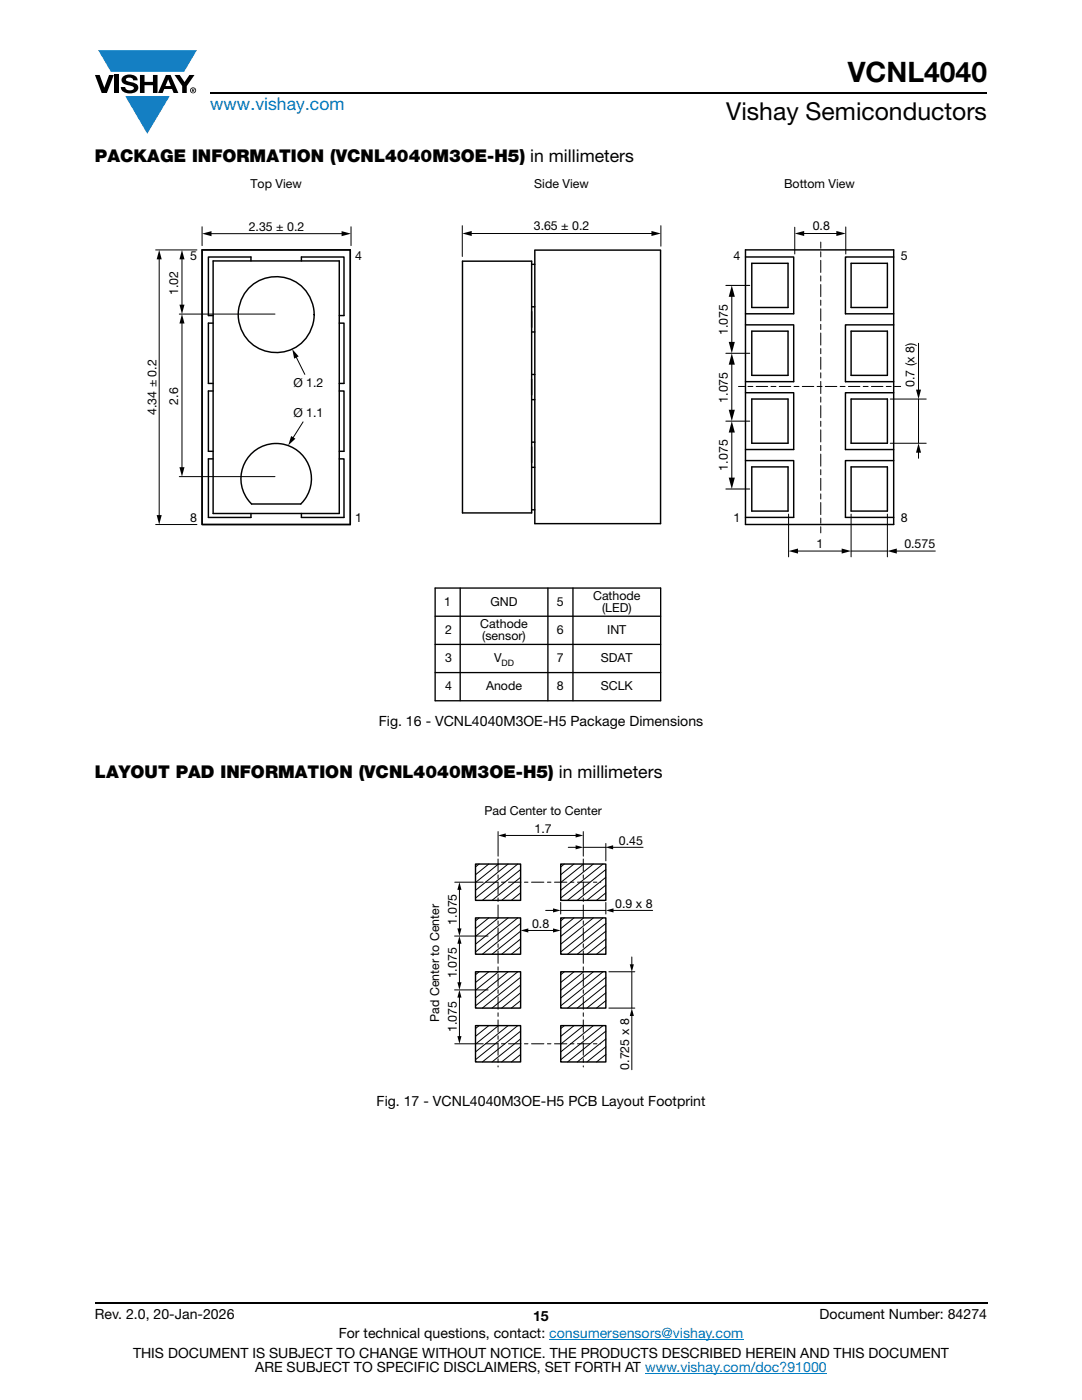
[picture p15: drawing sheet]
<svg xmlns="http://www.w3.org/2000/svg" width="216mm" height="279mm" viewBox="0 0 216 279" stroke-linecap="round" stroke-linejoin="round" font-family="sans-serif">
<defs><g id="words">
<text font-size="5.6" x="169.1" y="16.4">VCNL4040</text>
<text font-size="4.9" x="144.9" y="24">Vishay Semiconductors</text>
<text font-size="3.5" fill="#007ec4" x="42" y="21.9">www.vishay.com</text>
<g font-size="3.5">
<text x="18.9" y="32.3">PACKAGE INFORMATION (VCNL4040M3OE-H5) in millimeters</text>
<text x="18.9" y="155.2">LAYOUT PAD INFORMATION (VCNL4040M3OE-H5) in millimeters</text>
</g>
<g font-size="2.8">
<text x="75.6" y="144.9">Fig. 16 - VCNL4040M3OE-H5 Package Dimensions</text>
<text x="75.1" y="220.7">Fig. 17 - VCNL4040M3OE-H5 PCB Layout Footprint</text>
<text x="18.9" y="263.3">Rev. 2.0, 20-Jan-2026</text>
<text x="106.4" y="263.6">15</text>
<text x="163.6" y="263.3">Document Number: 84274</text>
<text x="67.6" y="267.1">For technical questions, contact: consumersensors@vishay.com</text>
<text x="26.5" y="271">THIS DOCUMENT IS SUBJECT TO CHANGE WITHOUT NOTICE. THE PRODUCTS DESCRIBED HEREIN AND THIS DOCUMENT</text>
<text x="50.9" y="273.8">ARE SUBJECT TO SPECIFIC DISCLAIMERS, SET FORTH AT www.vishay.com/doc?91000</text>
</g>
<g font-size="2.5">
<text x="50" y="37.5">Top View</text>
<text x="106.6" y="37.5">Side View</text>
<text x="156.5" y="37.5">Bottom View</text>
<text x="49.6" y="46.1">2.35 ± 0.2</text>
<text x="106.5" y="45.9">3.65 ± 0.2</text>
<text x="162.2" y="45.8">0.8</text>
<text x="37.9" y="51.9">5</text>
<text x="70.9" y="51.9">4</text>
<text x="146.4" y="51.9">4</text>
<text x="179.7" y="51.9">5</text>
<text x="35.5" y="58.9" transform="rotate(-90 35.5 58.9)">1.02</text>
<text x="145.2" y="66.8" transform="rotate(-90 145.2 66.8)">1.075</text>
<text x="58.5" y="77.2">Ø 1.2</text>
<text x="182.5" y="77.2" transform="rotate(-90 182.5 77.2)">0.7 (x 8)</text>
<text x="31.2" y="82.8" transform="rotate(-90 31.2 82.8)">4.34 ± 0.2</text>
<text x="35.5" y="80.7" transform="rotate(-90 35.5 80.7)">2.6</text>
<text x="58.5" y="83.2">Ø 1.1</text>
<text x="145.2" y="80.4" transform="rotate(-90 145.2 80.4)">1.075</text>
<text x="145.2" y="93.9" transform="rotate(-90 145.2 93.9)">1.075</text>
<text x="37.9" y="104.1">8</text>
<text x="70.9" y="104.1">1</text>
<text x="146.4" y="104.1">1</text>
<text x="179.7" y="104.1">8</text>
<text x="162.9" y="109.4">1</text>
<text x="180.4" y="109.4">0.575</text>
<text x="118.3" y="119.7">Cathode</text>
<text x="88.6" y="120.9">1</text>
<text x="95.8" y="125.3">Cathode</text>
<text x="97.9" y="120.9">GND</text>
<text x="111.1" y="120.9">5</text>
<text x="120.1" y="122.2">(LED)</text>
<text x="88.8" y="126.6">2</text>
<text x="96.2" y="127.8">(sensor)</text>
<text x="111.1" y="126.6">6</text>
<text x="121.2" y="126.6">INT</text>
<text x="88.8" y="132.2">3</text>
<text x="88.8" y="137.8">4</text>
<text x="97" y="137.8">Anode</text>
<text x="98.6" y="132.2">V</text>
<text x="111.1" y="132.2">7</text>
<text x="111.1" y="137.8">8</text>
<text x="119.9" y="137.8">SCLK</text>
<text x="119.9" y="132.2">SDAT</text>
<text x="96.7" y="162.7">Pad Center to Center</text>
<text x="106.7" y="166.2">1.7</text>
<text x="123.5" y="168.6">0.45</text>
<text x="91.1" y="184.5" transform="rotate(-90 91.1 184.5)">1.075</text>
<text x="106.2" y="185.2">0.8</text>
<text x="122.8" y="181.2">0.9 x 8</text>
<text x="91.1" y="195.3" transform="rotate(-90 91.1 195.3)">1.075</text>
<text x="87.7" y="203.9" transform="rotate(-90 87.7 203.9)">Pad Center to Center</text>
<text x="91.1" y="206" transform="rotate(-90 91.1 206)">1.075</text>
<text x="125.5" y="213.5" transform="rotate(-90 125.5 213.5)">0.725 x 8</text>
</g>
<text font-size="1.8" x="100.1" y="132.9">DD</text>
</g></defs>
<g fill="#147fc3">
<path d="M19.6 10h19.7l-2.6 4.3h-1.1h-13.5z"/>
<path d="M25 19.2h8.9l-4.5 7.5z"/>
</g>
<g fill="#000">
<path d="M18.9 15h1l.9 2.5 1-2.5h.9l-1.4 3.6h-1zM22.9 15h.9v3.6h-.9zM24.6 15.3a2.1 2.1 0 0 1 2.8 .3l.1 .4h-.9a.79 .79 0 0 0-.7-.5 .79 .79 0 0 0-.8 .4l.3 .3 1 .2a1.08 1.08 0 0 1 1.2 1 1.08 1.08 0 0 1-1.1 1.2 1.73 1.73 0 0 1-2.4-1.2h.9a.96 .96 0 0 0 .8 .6 .96 .96 0 0 0 .9-.4 1.31 1.31 0 0 0-1.2-.6 1.03 1.03 0 0 1-1.1-.6 1.03 1.03 0 0 1 .2-1.1zM27.9 15h.9v1.3h1.7v-1.3h.9v3.6h-.9v-1.6h-1.7v1.6h-.9zM34.8 15h1.1l.9 1.4 1-1.4h1l-1.5 2.2v1.4h-.9v-1.4zM31.8 49.9l.5 1.9h-1zM36.3 49.9l.5 1.9h-1zM40.3 46.6l1.9-.5v1zM68.2 46.1l1.8 .5-1.8 .5zM92.2 46.6l1.9-.5v1zM130 46.1l1.9 .5-1.9 .5zM146 57l.6 2.2h-1.2z"/>
<path d="M158.6 46.6l1.9-.5v1zM166.9 46.1l1.9 .5-1.9 .5zM35.8 60.8h1l-.5 1.9zM36.3 62.7l.5 1.9h-1zM58.3 69.7l1.3 1.4-.9 .5zM145.4 68.2h1.2l-.6 2.3zM146 70.5l.6 2.3h-1.2zM182.8 77.8h1l-.5 1.8zM35.8 93.2h1l-.5 1.9zM58.1 87l.8 .6-1.4 1.3zM145.4 81.8h1.2l-.6 2.2zM146 84l.6 2.3h-1.2z"/>
<path d="M145.4 95.3h1.2l-.6 2.3zM183.3 88.5l.5 1.8h-1zM31.3 102.8h1l-.5 1.9zM157.4 110l1.8-.5v1zM167.9 109.5l1.9 .5-1.9 .5zM177.1 110l1.8-.5v1zM91.7 176.1l.4 1.5h-.8zM99.4 166.7l1.5-.4v.8zM114.9 166.3l1.5 .4-1.5 .4zM114.9 168.7l1.5 .4-1.5 .4zM120.8 169.1l1.5-.4v.8zM91.3 185.3h.8l-.4 1.5z"/>
<path d="M91.7 186.8l.4 1.5h-.8zM91.3 196h.8l-.4 1.6zM91.7 197.6l.4 1.5h-.8zM103.9 185.7l1.5-.4v.8zM110.3 185.3l1.6 .4-1.6 .4zM110.4 181.3l1.5 .4-1.5 .4zM120.9 181.7l1.5-.4v.8zM125.7 192.5h.8l-.4 1.5zM91.3 206.8h.8l-.4 1.5zM126.1 201.2l.4 1.6h-.8z"/>
<path d="M33.6 15.9l.5 1.3h-1.1zM33.1 15l-1.6 3.6h1l.3-.8h1.5l.3 .8h1l-1.6-3.6z"/>
<path d="M38.4 17.8h.2v.2h-.2zM38.3 17.7v.7h.1v-.3l.4 .3-.2-.3 .2-.2-.1-.2z"/>
<path d="M38.1 18a.46 .46 0 0 1 .9 0 .46 .46 0 0 1-.9 0zM37.9 18a.6 .6 0 0 0 1.2 0 .6 .6 0 0 0-1.2 0z"/>
</g>
<path d="M42 18.6h155M18.9 260h178.1" fill="none" stroke="#000" stroke-width=".36"/>
<path d="M109.6 267.3h38.7M128.7 274h36.3" fill="none" stroke="#007ec4" stroke-width=".2"/>
<g fill="none" stroke="#000" stroke-width=".29">
<path d="M40.3 49.9h29.6v54.8h-29.6zM42.5 52.1h25.2v50.4h-25.2zM50.1 52.1v-.8h-8.5v11.7h.9M60.1 52.1v-.8h8.5v11.7h-.9M92.3 52.1h13.8v50.3h-13.8zM106.1 52.8h.6M106.7 49.9h25.1M131.8 50v54.5h-25.1v-54.5M148.8 49.9h29.5v54.8h-29.5zM148.8 51.3h9.6v11.3h-9.6M150 52.5h7.2v8.9h-7.2zM169.8 52.5h7.3v8.9h-7.3z"/>
<path d="M178.3 51.3h-9.6v11.3h9.6M42.5 78h-.9v12.1h.9M42.5 64.5h-.9v12h.9M67.7 78h.9v12.1h-.9M67.7 64.5h.9v12h-.9M106.1 79.8h.6M106.1 74.7h.6M106.1 66.3h.6M106.1 61.2h.6M148.8 64.8h9.6v11.4h-9.6M148.8 78.4h9.6v11.3h-9.6M150 66.1h7.2v8.8h-7.2z"/>
<path d="M150 79.6h7.2v8.9h-7.2zM169.8 66.1h7.3v8.8h-7.3zM169.8 79.6h7.3v8.9h-7.3zM178.3 64.8h-9.6v11.4h9.6M178.3 78.4h-9.6v11.3h9.6M42.5 91.6h-.9v11.7h8.5v-.8M50.5 90.2a7 7 0 0 1 9.8 .6 7 7 0 0 1-.3 9.8h-9.8a7 7 0 0 1 .3-10.4zM67.7 91.6h.9v11.7h-8.5v-.8M106.1 93.3h.6M106.1 88.2h.6M148.8 91.9h9.6v11.4h-9.6M150 93.2h7.2v8.8h-7.2z"/>
<path d="M169.8 93.2h7.3v8.8h-7.3zM178.3 91.9h-9.6v11.4h9.6M106.1 101.7h.6"/>
<circle cx="55.1" cy="62.8" r="7.6"/>
</g>
<g fill="none" stroke="#000" stroke-width=".2">
<path d="M31.1 49.9h8.2M31.8 51.4v51.7M36.3 51.4v9.7M40.3 45.3v3.7M41.9 46.6h26.6M70 45.3v3.7M92.2 45v6.2M93.8 46.6h36.5M131.9 45v4.1M158.6 45.3v5.4M160.1 46.6h7.1M163.8 48.3v1.2"/>
<path d="M168.8 45.3v5.4M35.8 62.7h19.1M36.3 64.2v29.4M59 71l1.8 3.7M147.4 77.1h1.2M177.6 79.6h7.2M178.5 77.1h1.2M183.3 68.5v9.6M183.3 79.6v8.8M35.8 95.1h19.1M60.5 84.2l-2.2 3.4M177.6 88.5h7.2"/>
<path d="M183.3 90v1.5M31.1 104.7h8.2M157.4 102.6v8.5M158.9 110h9.4M163.8 105.1v1.3M169.8 102.6v8.5M169.8 110h7.3M177.1 102.6v8.5M178.6 110h8M90.7 176.1h5.7M91.7 177.3v8.3M95.6 172.4l-.7 .6"/>
<path d="M97.5 172.4l-2.6 2.2M99.4 166v4.9M99.5 172.4l-4.6 3.7M100.6 166.7h14.5M101.4 172.4l-6.5 5.3M103.3 172.4l-8.4 6.8M103.9 175.1l-5.7 4.6M103.9 176.6l-3.8 3.1M103.9 178.2l-1.9 1.5M103.9 173.5l-7.7 6.2M112.6 172.4l-.7 .6M113.4 169.1h1.7"/>
<path d="M114.5 172.4l-2.6 2.2M116.4 166v4.9M116.4 169.1h4.5M116.5 172.4l-4.6 3.7M118.4 172.4l-6.5 5.3M120.3 172.4l-8.4 6.8M120.9 173.5l-7.7 6.2M120.9 175.1l-5.7 4.6M120.9 176.6l-3.8 3.1M120.9 178.2l-1.9 1.5M120.9 168.3v3.5M122.1 169.1h6.2"/>
<path d="M90.7 186.8h6.7M90.7 197.6h6.7M91.7 188.1v8.2M91.7 198.8v8.3M95.6 183.2l-.7 .6M95.6 193.9l-.7 .6M97.5 183.2l-2.6 2.1M97.5 193.9l-2.6 2.2M99.5 183.2l-4.6 3.7M99.5 193.9l-4.6 3.7M101.4 183.2l-6.5 5.2M101.4 193.9l-6.5 5.3"/>
<path d="M103.3 183.2l-8.4 6.8M103.3 193.9l-8.4 6.8M103.9 185.8l-5.7 4.6M103.9 196.6l-5.7 4.6M103.9 187.4l-3.8 3M103.9 198.1l-3.8 3.1M103.9 188.9l-1.9 1.5M103.9 199.7l-1.9 1.5M103.9 184.3l-7.7 6.1M103.9 195l-7.7 6.2M105.1 185.7h5.5M108.9 181.7h1.7"/>
<path d="M111.9 181.7h9M111.9 180.1v2.3M112.6 183.2l-.7 .6M112.6 193.9l-.7 .6M114.5 183.2l-2.6 2.1M114.5 193.9l-2.6 2.2M116.5 183.2l-4.6 3.7M116.5 193.9l-4.6 3.7M118.4 183.2l-6.5 5.2M118.4 193.9l-6.5 5.3M120.3 183.2l-8.4 6.8M120.3 193.9l-8.4 6.8"/>
<path d="M120.9 180.1v2.3M120.9 184.3l-7.6 6.1M120.9 195l-7.6 6.2M120.9 185.8l-5.7 4.6M120.9 196.6l-5.7 4.6M120.9 187.4l-3.8 3M120.9 198.1l-3.8 3.1M120.9 188.9l-1.9 1.5M120.9 199.7l-1.9 1.5M121.5 193.9h5.2M122.1 181.7h8.1M126.1 191v1.7"/>
<path d="M126.1 194v7.2M90.7 208.3h5.7M95.6 204.7l-.7 .6M97.5 204.7l-2.6 2.1M99.5 204.7l-4.6 3.7M101.4 204.7l-6.5 5.2M103.3 204.7l-8.4 6.8M103.9 207.3l-5.7 4.6M103.9 208.9l-3.8 3M103.9 210.4l-1.9 1.5M103.9 205.8l-7.7 6.1M112.6 204.7l-.7 .6"/>
<path d="M114.5 204.7l-2.6 2.1M116.5 204.7l-4.6 3.7M118.4 204.7l-6.5 5.2M120.3 204.7l-8.4 6.8M120.9 205.8l-7.6 6.1M120.9 207.3l-5.7 4.6M120.9 208.9l-3.8 3M120.9 210.4l-1.9 1.5M121.5 201.2h5.2M126.1 202.5v11"/>
</g>
<path d="M163.8 50.2v1.4M149.2 77.1h1.4" fill="none" stroke="#000" stroke-width=".2" stroke-dasharray="1 .7"/>
<path d="M150.9 77.1h27.3" fill="none" stroke="#000" stroke-width=".2" stroke-dasharray="2.3 .7 1 .7"/>
<path d="M163.8 52v52.8" fill="none" stroke="#000" stroke-width=".2" stroke-dasharray="2.4 .7 1 .7"/>
<path d="M86.8 117.4h45v22.5h-45zM91.8 117.4v22.5M109.3 117.4v22.5M114.3 117.4v22.5M86.8 123h45M86.8 128.6h45M86.8 134.2h45" fill="none" stroke="#000" stroke-width=".26"/>
<path d="M144.8 57h4.8M146 58.8v9.8M144.8 70.5h4.8M146 72.4v9.8M144.8 84h4.8M144.8 97.6h4.8M146 85.9v9.8" fill="none" stroke="#000" stroke-width=".21"/>
<path d="M96.9 176.1h23M99.4 171.4v41.5M116.4 171.4v41.5M96.9 208.3h23" fill="none" stroke="#000" stroke-width=".2" stroke-dasharray="2.5 .7 .7 .7"/>
<path d="M94.9 172.4h9v7.3h-9zM111.9 172.4h9v7.3h-9zM94.9 183.2h9v7.2h-9zM94.9 193.9h9v7.3h-9zM111.9 183.2h9v7.2h-9zM111.9 193.9h9v7.3h-9zM94.9 204.7h9v7.2h-9zM111.9 204.7h9v7.2h-9z" fill="none" stroke="#000" stroke-width=".28"/>
<use href="#words"/>
</svg>
